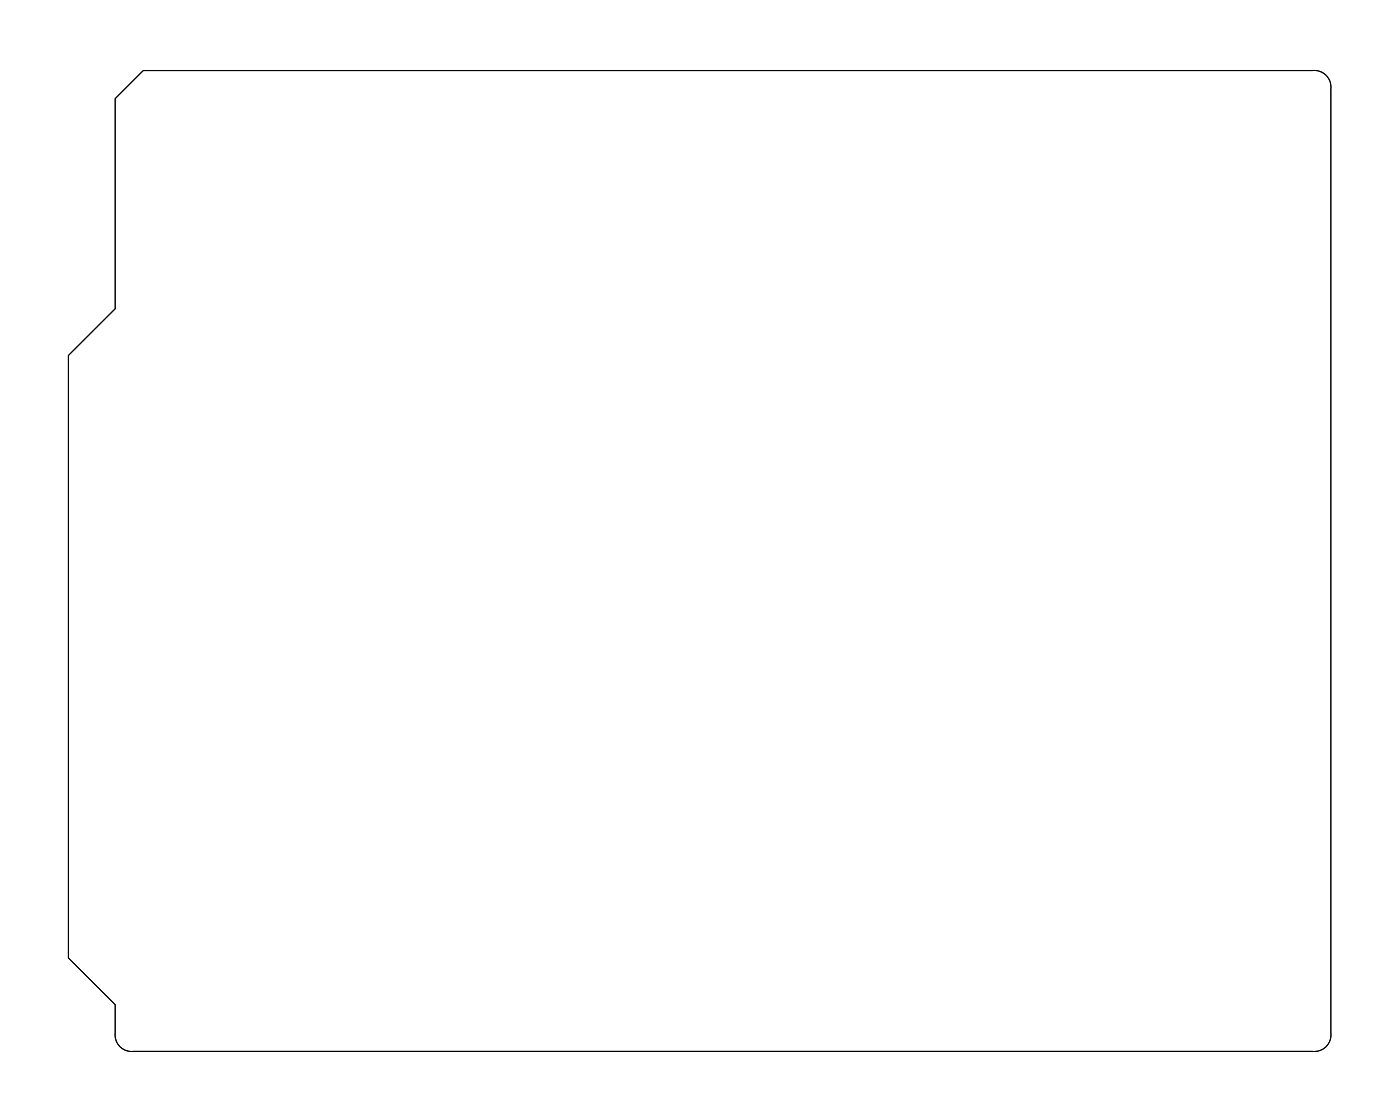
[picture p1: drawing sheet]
<svg xmlns="http://www.w3.org/2000/svg" width="76mm" height="61mm" viewBox="0 0 76 61" stroke-linecap="round" stroke-linejoin="round" font-family="sans-serif">
<path d="M6.2 5.3l1.6-1.5h63.3a.9 .9 0 0 1 1 1v51.2a.9 .9 0 0 1-1 1h-63.9a.9 .9 0 0 1-1-1v-1.6l-2.5-2.5v-32.6l2.5-2.6z" fill="none" stroke="#000" stroke-width=".05"/>
<path d="M6.2 5.3v11.4l-2.5 2.6v32.6l2.5 2.5v1.6a.89 .89 0 0 0 1 1h63.9a.89 .89 0 0 0 1-1v-51.2a.89 .89 0 0 0-.8-1h-63.5zM6.2 5.3l1.6-1.5h63.3a.89 .89 0 0 1 1 1v51.4a.9 .9 0 0 1-1 .8h-64.1a.9 .9 0 0 1-.8-1v-1.6l-2.5-2.5v-32.6l2.5-2.6z" fill="#000"/>
<circle cx="32.5" cy="10.1" r=".69" fill="#fff"/>
<circle cx="32.5" cy="10.1" r=".69" fill="none" stroke="#fff" stroke-width=".74" stroke-linecap="butt"/>
<circle cx="24.9" cy="10.1" r=".69" fill="#fff"/>
<circle cx="24.9" cy="10.1" r=".69" fill="none" stroke="#fff" stroke-width=".74" stroke-linecap="butt"/>
<circle cx="13.4" cy="50" r=".35" fill="#fff"/>
<circle cx="13.4" cy="50" r=".35" fill="none" stroke="#fff" stroke-width=".55"/>
<circle cx="69.9" cy="26.1" r=".74" fill="#fff"/>
<circle cx="69.9" cy="26.1" r=".74" fill="none" stroke="#fff" stroke-width=".76" stroke-linecap="butt"/>
<circle cx="69.9" cy="28.7" r=".74" fill="#fff"/>
<circle cx="69.9" cy="28.7" r=".74" fill="none" stroke="#fff" stroke-width=".76" stroke-linecap="butt"/>
<circle cx="69.9" cy="31.2" r=".74" fill="#fff"/>
<circle cx="69.9" cy="31.2" r=".74" fill="none" stroke="#fff" stroke-width=".76" stroke-linecap="butt"/>
<circle cx="69.9" cy="33.8" r=".74" fill="#fff"/>
<circle cx="69.9" cy="33.8" r=".74" fill="none" stroke="#fff" stroke-width=".76" stroke-linecap="butt"/>
<circle cx="18.8" cy="54.5" r=".67" fill="#fff"/>
<circle cx="18.8" cy="54.5" r=".67" fill="none" stroke="#fff" stroke-width=".57"/>
<circle cx="16.3" cy="54.5" r=".67" fill="#fff"/>
<circle cx="16.3" cy="54.5" r=".67" fill="none" stroke="#fff" stroke-width=".57"/>
<circle cx="13.7" cy="54.5" r=".67" fill="#fff"/>
<circle cx="13.7" cy="54.5" r=".67" fill="none" stroke="#fff" stroke-width=".57"/>
<circle cx="11.2" cy="54.5" r=".67" fill="#fff"/>
<circle cx="11.2" cy="54.5" r=".67" fill="none" stroke="#fff" stroke-width=".57"/>
<circle cx="8.6" cy="54.5" r=".67" fill="#fff"/>
<circle cx="8.6" cy="54.5" r=".67" fill="none" stroke="#fff" stroke-width=".57"/>
<circle cx="30.5" cy="6.2" r=".67" fill="#fff"/>
<circle cx="30.5" cy="6.2" r=".67" fill="none" stroke="#fff" stroke-width=".57"/>
<circle cx="33" cy="6.2" r=".67" fill="#fff"/>
<circle cx="33" cy="6.2" r=".67" fill="none" stroke="#fff" stroke-width=".57"/>
<circle cx="35.6" cy="6.2" r=".67" fill="#fff"/>
<circle cx="35.6" cy="6.2" r=".67" fill="none" stroke="#fff" stroke-width=".57"/>
<circle cx="38.1" cy="6.2" r=".67" fill="#fff"/>
<circle cx="38.1" cy="6.2" r=".67" fill="none" stroke="#fff" stroke-width=".57"/>
<circle cx="40.6" cy="6.2" r=".67" fill="#fff"/>
<circle cx="40.6" cy="6.2" r=".67" fill="none" stroke="#fff" stroke-width=".57"/>
<circle cx="43.2" cy="6.2" r=".67" fill="#fff"/>
<circle cx="43.2" cy="6.2" r=".67" fill="none" stroke="#fff" stroke-width=".57"/>
<circle cx="45.7" cy="6.2" r=".67" fill="#fff"/>
<circle cx="45.7" cy="6.2" r=".67" fill="none" stroke="#fff" stroke-width=".57"/>
<circle cx="48.3" cy="6.2" r=".67" fill="#fff"/>
<circle cx="48.3" cy="6.2" r=".67" fill="none" stroke="#fff" stroke-width=".57"/>
<circle cx="50.8" cy="6.2" r=".67" fill="#fff"/>
<circle cx="50.8" cy="6.2" r=".67" fill="none" stroke="#fff" stroke-width=".57"/>
<circle cx="53.3" cy="6.2" r=".67" fill="#fff"/>
<circle cx="53.3" cy="6.2" r=".67" fill="none" stroke="#fff" stroke-width=".57"/>
<circle cx="8.6" cy="6.2" r=".67" fill="#fff"/>
<circle cx="8.6" cy="6.2" r=".67" fill="none" stroke="#fff" stroke-width=".57"/>
<circle cx="11.2" cy="6.2" r=".67" fill="#fff"/>
<circle cx="11.2" cy="6.2" r=".67" fill="none" stroke="#fff" stroke-width=".57"/>
<circle cx="13.7" cy="6.2" r=".67" fill="#fff"/>
<circle cx="13.7" cy="6.2" r=".67" fill="none" stroke="#fff" stroke-width=".57"/>
<circle cx="16.3" cy="6.2" r=".67" fill="#fff"/>
<circle cx="16.3" cy="6.2" r=".67" fill="none" stroke="#fff" stroke-width=".57"/>
<circle cx="18.8" cy="6.2" r=".67" fill="#fff"/>
<circle cx="18.8" cy="6.2" r=".67" fill="none" stroke="#fff" stroke-width=".57"/>
<circle cx="21.3" cy="6.2" r=".67" fill="#fff"/>
<circle cx="21.3" cy="6.2" r=".67" fill="none" stroke="#fff" stroke-width=".57"/>
<circle cx="23.9" cy="6.2" r=".67" fill="#fff"/>
<circle cx="23.9" cy="6.2" r=".67" fill="none" stroke="#fff" stroke-width=".57"/>
<circle cx="26.4" cy="6.2" r=".67" fill="#fff"/>
<circle cx="26.4" cy="6.2" r=".67" fill="none" stroke="#fff" stroke-width=".57"/>
<circle cx="41.7" cy="54.5" r=".67" fill="#fff"/>
<circle cx="41.7" cy="54.5" r=".67" fill="none" stroke="#fff" stroke-width=".57"/>
<circle cx="44.2" cy="54.5" r=".67" fill="#fff"/>
<circle cx="44.2" cy="54.5" r=".67" fill="none" stroke="#fff" stroke-width=".57"/>
<circle cx="39.1" cy="54.5" r=".67" fill="#fff"/>
<circle cx="39.1" cy="54.5" r=".67" fill="none" stroke="#fff" stroke-width=".57"/>
<circle cx="36.6" cy="54.5" r=".67" fill="#fff"/>
<circle cx="36.6" cy="54.5" r=".67" fill="none" stroke="#fff" stroke-width=".57"/>
<circle cx="34" cy="54.5" r=".67" fill="#fff"/>
<circle cx="34" cy="54.5" r=".67" fill="none" stroke="#fff" stroke-width=".57"/>
<circle cx="31.5" cy="54.5" r=".67" fill="#fff"/>
<circle cx="31.5" cy="54.5" r=".67" fill="none" stroke="#fff" stroke-width=".57"/>
<circle cx="29" cy="54.5" r=".67" fill="#fff"/>
<circle cx="29" cy="54.5" r=".67" fill="none" stroke="#fff" stroke-width=".57"/>
<circle cx="26.4" cy="54.5" r=".67" fill="#fff"/>
<circle cx="26.4" cy="54.5" r=".67" fill="none" stroke="#fff" stroke-width=".57"/>
<circle cx="21.3" cy="54.5" r=".67" fill="#fff"/>
<circle cx="21.3" cy="54.5" r=".67" fill="none" stroke="#fff" stroke-width=".57"/>
<path d="M14.9 17.8h1.5v1.5h-1.5z" fill="#fff"/>
<path d="M14.9 17.8h1.5v1.5h-1.5z" fill="none" stroke="#fff" stroke-width=".76" stroke-linecap="butt"/>
<circle cx="15.7" cy="18.6" r=".74" fill="#fff"/>
<circle cx="15.7" cy="18.6" r=".74" fill="none" stroke="#fff" stroke-width=".76" stroke-linecap="butt"/>
<circle cx="15.7" cy="21.1" r=".74" fill="#fff"/>
<circle cx="15.7" cy="21.1" r=".74" fill="none" stroke="#fff" stroke-width=".76" stroke-linecap="butt"/>
<circle cx="15.7" cy="23.6" r=".74" fill="#fff"/>
<circle cx="15.7" cy="23.6" r=".74" fill="none" stroke="#fff" stroke-width=".76" stroke-linecap="butt"/>
<circle cx="15.7" cy="26.2" r=".74" fill="#fff"/>
<circle cx="15.7" cy="26.2" r=".74" fill="none" stroke="#fff" stroke-width=".76" stroke-linecap="butt"/>
<circle cx="15.7" cy="28.7" r=".74" fill="#fff"/>
<circle cx="15.7" cy="28.7" r=".74" fill="none" stroke="#fff" stroke-width=".76" stroke-linecap="butt"/>
<circle cx="15.7" cy="31.3" r=".74" fill="#fff"/>
<circle cx="15.7" cy="31.3" r=".74" fill="none" stroke="#fff" stroke-width=".76" stroke-linecap="butt"/>
<path d="M39.8 45.9h1.5v1.4h-1.5z" fill="#fff"/>
<path d="M39.8 45.9h1.5v1.4h-1.5z" fill="none" stroke="#fff" stroke-width=".76" stroke-linecap="butt"/>
<circle cx="40.6" cy="46.6" r=".74" fill="#fff"/>
<circle cx="40.6" cy="46.6" r=".74" fill="none" stroke="#fff" stroke-width=".76" stroke-linecap="butt"/>
<circle cx="43.1" cy="46.6" r=".74" fill="#fff"/>
<circle cx="43.1" cy="46.6" r=".74" fill="none" stroke="#fff" stroke-width=".76" stroke-linecap="butt"/>
<circle cx="45.6" cy="46.6" r=".74" fill="#fff"/>
<circle cx="45.6" cy="46.6" r=".74" fill="none" stroke="#fff" stroke-width=".76" stroke-linecap="butt"/>
<circle cx="48.2" cy="46.6" r=".74" fill="#fff"/>
<circle cx="48.2" cy="46.6" r=".74" fill="none" stroke="#fff" stroke-width=".76" stroke-linecap="butt"/>
<circle cx="50.7" cy="46.6" r=".74" fill="#fff"/>
<circle cx="50.7" cy="46.6" r=".74" fill="none" stroke="#fff" stroke-width=".76" stroke-linecap="butt"/>
<circle cx="53.3" cy="46.6" r=".74" fill="#fff"/>
<circle cx="53.3" cy="46.6" r=".74" fill="none" stroke="#fff" stroke-width=".76" stroke-linecap="butt"/>
<path d="M33.6 12.7h1.4v1.5h-1.4z" fill="#fff"/>
<path d="M33.6 12.7h1.4v1.5h-1.4z" fill="none" stroke="#fff" stroke-width=".76" stroke-linecap="butt"/>
<circle cx="34.3" cy="13.4" r=".74" fill="#fff"/>
<circle cx="34.3" cy="13.4" r=".74" fill="none" stroke="#fff" stroke-width=".76" stroke-linecap="butt"/>
<circle cx="36.8" cy="13.4" r=".74" fill="#fff"/>
<circle cx="36.8" cy="13.4" r=".74" fill="none" stroke="#fff" stroke-width=".76" stroke-linecap="butt"/>
<circle cx="39.4" cy="13.4" r=".74" fill="#fff"/>
<circle cx="39.4" cy="13.4" r=".74" fill="none" stroke="#fff" stroke-width=".76" stroke-linecap="butt"/>
<circle cx="41.9" cy="13.4" r=".74" fill="#fff"/>
<circle cx="41.9" cy="13.4" r=".74" fill="none" stroke="#fff" stroke-width=".76" stroke-linecap="butt"/>
<circle cx="44.5" cy="13.4" r=".74" fill="#fff"/>
<circle cx="44.5" cy="13.4" r=".74" fill="none" stroke="#fff" stroke-width=".76" stroke-linecap="butt"/>
<path d="M54.3 11.2h1.4v1.5h-1.4z" fill="#fff"/>
<path d="M54.3 11.2h1.4v1.5h-1.4z" fill="none" stroke="#fff" stroke-width=".76" stroke-linecap="butt"/>
<circle cx="55" cy="11.9" r=".74" fill="#fff"/>
<circle cx="55" cy="11.9" r=".74" fill="none" stroke="#fff" stroke-width=".76" stroke-linecap="butt"/>
<circle cx="52.5" cy="11.9" r=".74" fill="#fff"/>
<circle cx="52.5" cy="11.9" r=".74" fill="none" stroke="#fff" stroke-width=".76" stroke-linecap="butt"/>
<circle cx="49.9" cy="11.9" r=".74" fill="#fff"/>
<circle cx="49.9" cy="11.9" r=".74" fill="none" stroke="#fff" stroke-width=".76" stroke-linecap="butt"/>
<path d="M54.3 8.3h1.5v1.5h-1.5z" fill="#fff"/>
<path d="M54.3 8.3h1.5v1.5h-1.5z" fill="none" stroke="#fff" stroke-width=".76" stroke-linecap="butt"/>
<circle cx="55" cy="9.1" r=".74" fill="#fff"/>
<circle cx="55" cy="9.1" r=".74" fill="none" stroke="#fff" stroke-width=".76" stroke-linecap="butt"/>
<circle cx="52.5" cy="9.1" r=".74" fill="#fff"/>
<circle cx="52.5" cy="9.1" r=".74" fill="none" stroke="#fff" stroke-width=".76" stroke-linecap="butt"/>
<circle cx="49.9" cy="9.1" r=".74" fill="#fff"/>
<circle cx="49.9" cy="9.1" r=".74" fill="none" stroke="#fff" stroke-width=".76" stroke-linecap="butt"/>
<path d="M64.3 5.1h1.4v1.5h-1.4z" fill="#fff"/>
<path d="M64.3 5.1h1.4v1.5h-1.4z" fill="none" stroke="#fff" stroke-width=".76" stroke-linecap="butt"/>
<circle cx="65" cy="5.8" r=".74" fill="#fff"/>
<circle cx="65" cy="5.8" r=".74" fill="none" stroke="#fff" stroke-width=".76" stroke-linecap="butt"/>
<circle cx="67.5" cy="5.8" r=".74" fill="#fff"/>
<circle cx="67.5" cy="5.8" r=".74" fill="none" stroke="#fff" stroke-width=".76" stroke-linecap="butt"/>
<circle cx="70.1" cy="5.8" r=".74" fill="#fff"/>
<circle cx="70.1" cy="5.8" r=".74" fill="none" stroke="#fff" stroke-width=".76" stroke-linecap="butt"/>
<path d="M55.9 5.1h1.5v1.5h-1.5z" fill="#fff"/>
<path d="M55.9 5.1h1.5v1.5h-1.5z" fill="none" stroke="#fff" stroke-width=".76" stroke-linecap="butt"/>
<circle cx="56.6" cy="5.8" r=".74" fill="#fff"/>
<circle cx="56.6" cy="5.8" r=".74" fill="none" stroke="#fff" stroke-width=".76" stroke-linecap="butt"/>
<circle cx="59.2" cy="5.8" r=".74" fill="#fff"/>
<circle cx="59.2" cy="5.8" r=".74" fill="none" stroke="#fff" stroke-width=".76" stroke-linecap="butt"/>
<circle cx="61.7" cy="5.8" r=".74" fill="#fff"/>
<circle cx="61.7" cy="5.8" r=".74" fill="none" stroke="#fff" stroke-width=".76" stroke-linecap="butt"/>
<path d="M18.3 20.3h1.6v1.5h-1.6z" fill="#fff"/>
<path d="M18.3 20.3h1.6v1.5h-1.6z" fill="none" stroke="#fff" stroke-width=".66" stroke-linecap="butt"/>
<circle cx="19.1" cy="21.1" r=".74" fill="#fff"/>
<circle cx="19.1" cy="21.1" r=".74" fill="none" stroke="#fff" stroke-width=".76" stroke-linecap="butt"/>
<circle cx="19.1" cy="23.6" r=".74" fill="#fff"/>
<circle cx="19.1" cy="23.6" r=".74" fill="none" stroke="#fff" stroke-width=".76" stroke-linecap="butt"/>
<circle cx="19.1" cy="26.1" r=".74" fill="#fff"/>
<circle cx="19.1" cy="26.1" r=".74" fill="none" stroke="#fff" stroke-width=".76" stroke-linecap="butt"/>
<circle cx="19.1" cy="28.7" r=".74" fill="#fff"/>
<circle cx="19.1" cy="28.7" r=".74" fill="none" stroke="#fff" stroke-width=".76" stroke-linecap="butt"/>
<circle cx="19.1" cy="31.2" r=".74" fill="#fff"/>
<circle cx="19.1" cy="31.2" r=".74" fill="none" stroke="#fff" stroke-width=".76" stroke-linecap="butt"/>
<circle cx="19.1" cy="33.8" r=".74" fill="#fff"/>
<circle cx="19.1" cy="33.8" r=".74" fill="none" stroke="#fff" stroke-width=".76" stroke-linecap="butt"/>
<circle cx="19.1" cy="36.3" r=".74" fill="#fff"/>
<circle cx="19.1" cy="36.3" r=".74" fill="none" stroke="#fff" stroke-width=".76" stroke-linecap="butt"/>
<circle cx="19.1" cy="38.8" r=".74" fill="#fff"/>
<circle cx="19.1" cy="38.8" r=".74" fill="none" stroke="#fff" stroke-width=".76" stroke-linecap="butt"/>
<circle cx="36" cy="50.7" r=".35" fill="#fff"/>
<circle cx="36" cy="50.7" r=".35" fill="none" stroke="#fff" stroke-width=".55"/>
<circle cx="36.1" cy="48.8" r=".35" fill="#fff"/>
<circle cx="36.1" cy="48.8" r=".35" fill="none" stroke="#fff" stroke-width=".55"/>
<circle cx="46.2" cy="22.7" r=".35" fill="#fff"/>
<circle cx="46.2" cy="22.7" r=".35" fill="none" stroke="#fff" stroke-width=".55"/>
<circle cx="70.1" cy="8.4" r=".35" fill="#fff"/>
<circle cx="70.1" cy="8.4" r=".35" fill="none" stroke="#fff" stroke-width=".55"/>
<circle cx="61.7" cy="8.4" r=".35" fill="#fff"/>
<circle cx="61.7" cy="8.4" r=".35" fill="none" stroke="#fff" stroke-width=".55"/>
<circle cx="67.5" cy="9.8" r=".35" fill="#fff"/>
<circle cx="67.5" cy="9.8" r=".35" fill="none" stroke="#fff" stroke-width=".55"/>
<circle cx="59.2" cy="9.8" r=".35" fill="#fff"/>
<circle cx="59.2" cy="9.8" r=".35" fill="none" stroke="#fff" stroke-width=".55"/>
<circle cx="61.9" cy="28.5" r=".35" fill="#fff"/>
<circle cx="61.9" cy="28.5" r=".35" fill="none" stroke="#fff" stroke-width=".55"/>
<circle cx="47.6" cy="28.5" r=".35" fill="#fff"/>
<circle cx="47.6" cy="28.5" r=".35" fill="none" stroke="#fff" stroke-width=".55"/>
<circle cx="46.5" cy="19.5" r=".35" fill="#fff"/>
<circle cx="46.5" cy="19.5" r=".35" fill="none" stroke="#fff" stroke-width=".55"/>
<circle cx="55.4" cy="21.6" r=".35" fill="#fff"/>
<circle cx="55.4" cy="21.6" r=".35" fill="none" stroke="#fff" stroke-width=".55"/>
<circle cx="64.4" cy="26.2" r=".35" fill="#fff"/>
<circle cx="64.4" cy="26.2" r=".35" fill="none" stroke="#fff" stroke-width=".55"/>
<circle cx="50.8" cy="18.3" r=".35" fill="#fff"/>
<circle cx="50.8" cy="18.3" r=".35" fill="none" stroke="#fff" stroke-width=".55"/>
<circle cx="61.8" cy="15.5" r=".35" fill="#fff"/>
<circle cx="61.8" cy="15.5" r=".35" fill="none" stroke="#fff" stroke-width=".55"/>
<circle cx="61.9" cy="25.3" r=".35" fill="#fff"/>
<circle cx="61.9" cy="25.3" r=".35" fill="none" stroke="#fff" stroke-width=".55"/>
<circle cx="60.6" cy="21.7" r=".35" fill="#fff"/>
<circle cx="60.6" cy="21.7" r=".35" fill="none" stroke="#fff" stroke-width=".55"/>
<circle cx="56" cy="15.8" r=".35" fill="#fff"/>
<circle cx="56" cy="15.8" r=".35" fill="none" stroke="#fff" stroke-width=".55"/>
<circle cx="45.2" cy="26" r=".35" fill="#fff"/>
<circle cx="45.2" cy="26" r=".35" fill="none" stroke="#fff" stroke-width=".55"/>
<circle cx="49.3" cy="42.8" r=".35" fill="#fff"/>
<circle cx="49.3" cy="42.8" r=".35" fill="none" stroke="#fff" stroke-width=".55"/>
<circle cx="43.2" cy="34.8" r=".35" fill="#fff"/>
<circle cx="43.2" cy="34.8" r=".35" fill="none" stroke="#fff" stroke-width=".55"/>
<circle cx="43.2" cy="43.2" r=".35" fill="#fff"/>
<circle cx="43.2" cy="43.2" r=".35" fill="none" stroke="#fff" stroke-width=".55"/>
<circle cx="42" cy="27.3" r=".35" fill="#fff"/>
<circle cx="42" cy="27.3" r=".35" fill="none" stroke="#fff" stroke-width=".55"/>
<circle cx="42.8" cy="21.1" r=".35" fill="#fff"/>
<circle cx="42.8" cy="21.1" r=".35" fill="none" stroke="#fff" stroke-width=".55"/>
<circle cx="51.1" cy="27.2" r=".35" fill="#fff"/>
<circle cx="51.1" cy="27.2" r=".35" fill="none" stroke="#fff" stroke-width=".55"/>
<circle cx="55" cy="14.5" r=".35" fill="#fff"/>
<circle cx="55" cy="14.5" r=".35" fill="none" stroke="#fff" stroke-width=".55"/>
<circle cx="58.7" cy="35.3" r=".35" fill="#fff"/>
<circle cx="58.7" cy="35.3" r=".35" fill="none" stroke="#fff" stroke-width=".55"/>
<circle cx="57.9" cy="27.3" r=".35" fill="#fff"/>
<circle cx="57.9" cy="27.3" r=".35" fill="none" stroke="#fff" stroke-width=".55"/>
<circle cx="60.8" cy="27.3" r=".35" fill="#fff"/>
<circle cx="60.8" cy="27.3" r=".35" fill="none" stroke="#fff" stroke-width=".55"/>
<circle cx="55.5" cy="17.9" r=".35" fill="#fff"/>
<circle cx="55.5" cy="17.9" r=".35" fill="none" stroke="#fff" stroke-width=".55"/>
<circle cx="31.5" cy="41.5" r=".35" fill="#fff"/>
<circle cx="31.5" cy="41.5" r=".35" fill="none" stroke="#fff" stroke-width=".55"/>
<circle cx="40.6" cy="21.8" r=".35" fill="#fff"/>
<circle cx="40.6" cy="21.8" r=".35" fill="none" stroke="#fff" stroke-width=".55"/>
<circle cx="22.1" cy="21.8" r=".35" fill="#fff"/>
<circle cx="22.1" cy="21.8" r=".35" fill="none" stroke="#fff" stroke-width=".55"/>
</svg>
